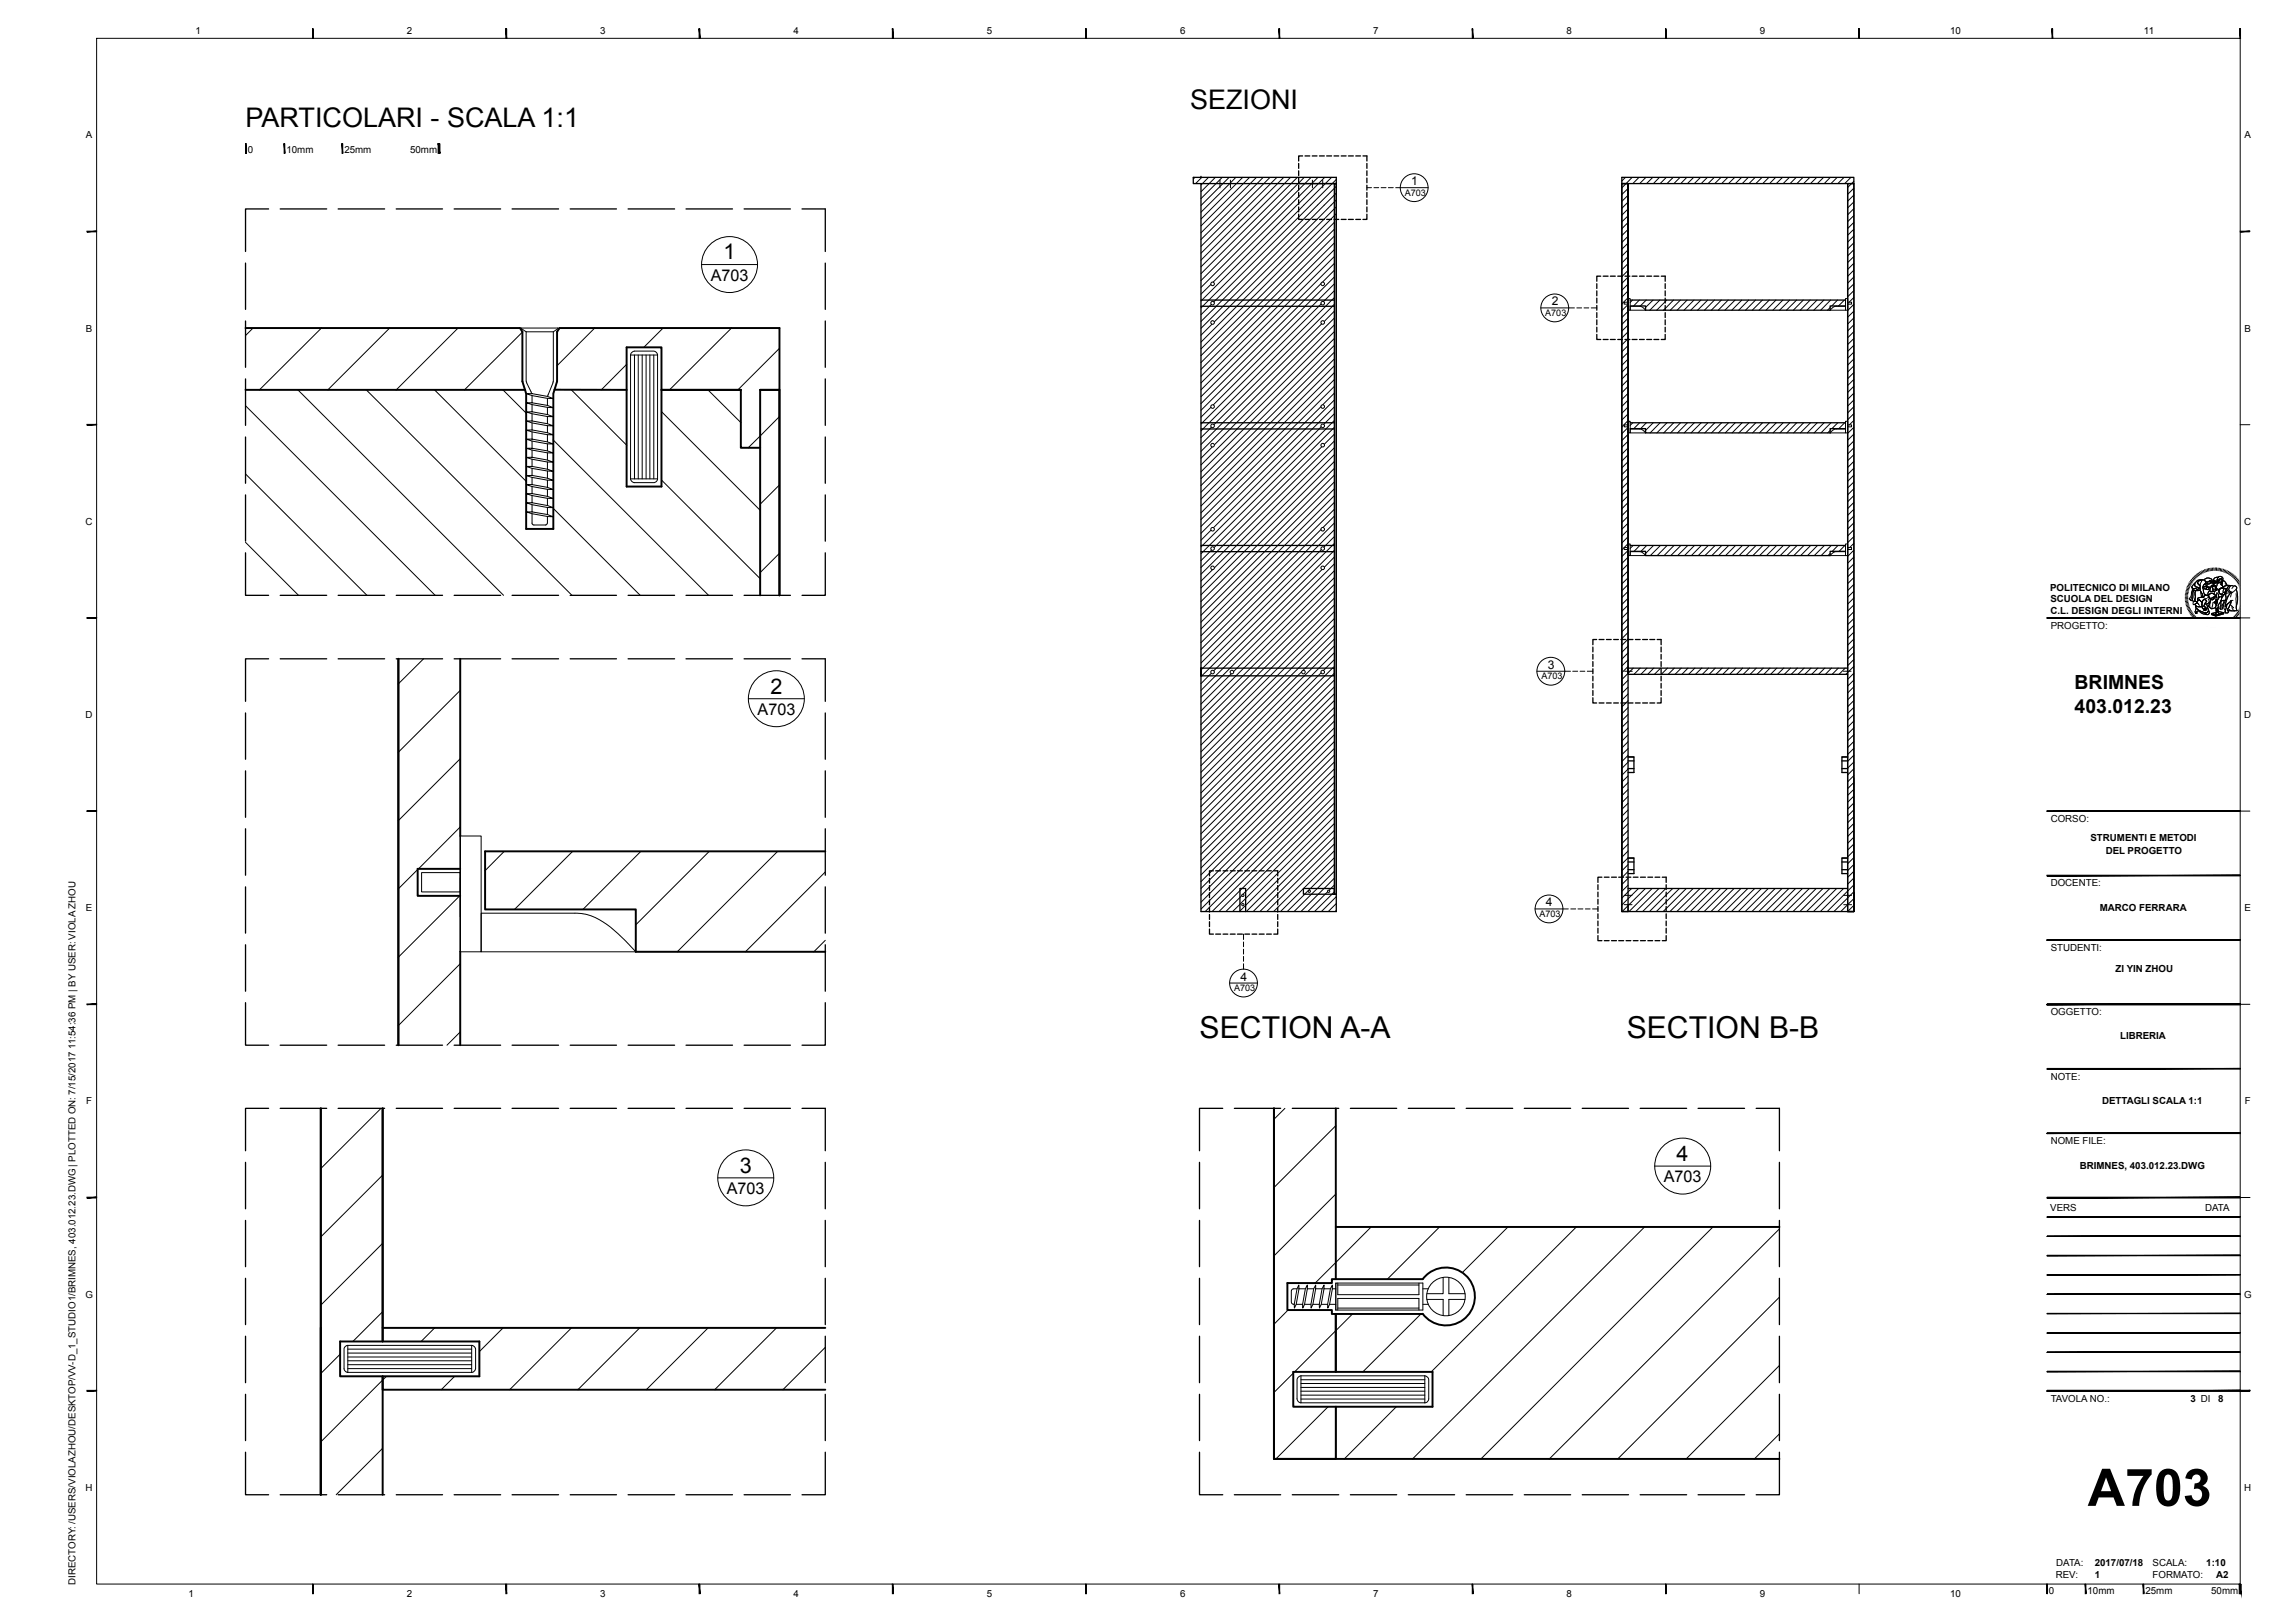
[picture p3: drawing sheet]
<svg xmlns="http://www.w3.org/2000/svg" width="594mm" height="420mm" viewBox="0 0 594 420" stroke-linecap="round" stroke-linejoin="round" font-family="sans-serif">
<defs><g id="words">
<text font-size="13.4" x="540.1" y="389.7">A703</text>
<g font-size="7.8">
<text x="310.4" y="268.5">SECTION A-A</text>
<text x="420.9" y="268.5">SECTION B-B</text>
</g>
<g font-size="7">
<text x="307.9" y="28.3">SEZIONI</text>
<text x="63.5" y="32.8">PARTICOLARI - SCALA 1:1</text>
</g>
<g font-size="5.6">
<text x="187.2" y="67.2">1</text>
<text x="199.3" y="179.5">2</text>
<text x="191.4" y="303.5">3</text>
<text x="433.8" y="300.5">4</text>
</g>
<g font-size="5">
<text x="536.7" y="178.3">BRIMNES</text>
<text x="536.7" y="184.5">403.012.23</text>
</g>
<g font-size="4.2">
<text x="183.9" y="72.7">A703</text>
<text x="196" y="185">A703</text>
<text x="430.4" y="306">A703</text>
<text x="188" y="309">A703</text>
</g>
<g font-size="3.1">
<text x="365.1" y="47.9">1</text>
<text x="401.5" y="79">2</text>
<text x="400.5" y="173.1">3</text>
<text x="399.9" y="234.6">4</text>
<text x="320.9" y="253.8">4</text>
</g>
<g font-size="2.5">
<text x="50.6" y="8.7">1</text>
<text x="105.3" y="8.7">2</text>
<text x="155.3" y="8.7">3</text>
<text x="205.3" y="8.7">4</text>
<text x="255.3" y="8.7">5</text>
<text x="305.3" y="8.7">6</text>
<text x="355.3" y="8.7">7</text>
<text x="405.3" y="8.7">8</text>
<text x="455.3" y="8.7">9</text>
<text x="504.5" y="8.7">10</text>
<text x="554.7" y="8.7">11</text>
<text x="22.2" y="35.8">A</text>
<text x="580.7" y="35.8">A</text>
<text x="64.1" y="39.7">0</text>
<text x="74.1" y="39.7">10mm</text>
<text x="89.1" y="39.7">25mm</text>
<text x="106.1" y="39.7">50mm</text>
<text x="22.2" y="85.8">B</text>
<text x="580.7" y="85.8">B</text>
<text x="22.2" y="135.8">C</text>
<text x="580.6" y="135.8">C</text>
<text x="530.4" y="152.9">POLITECNICO DI MILANO</text>
<text x="530.5" y="155.9">SCUOLA DEL DESIGN</text>
<text x="530.5" y="158.9">C.L. DESIGN DEGLI INTERNI</text>
<text x="530.5" y="162.7">PROGETTO:</text>
<text x="22.2" y="185.8">D</text>
<text x="580.6" y="185.8">D</text>
<text x="530.5" y="212.7">CORSO:</text>
<text x="540.8" y="217.6">STRUMENTI E METODI</text>
<text x="544.8" y="221.1">DEL PROGETTO</text>
<text x="530.5" y="229.4">DOCENTE:</text>
<text x="22.2" y="235.8">E</text>
<text x="543.2" y="235.8">MARCO FERRARA</text>
<text x="580.7" y="235.8">E</text>
<text x="530.5" y="246">STUDENTI:</text>
<text x="547.3" y="251.6">ZI YIN ZHOU</text>
<text x="530.5" y="262.7">OGGETTO:</text>
<text x="548.5" y="268.9">LIBRERIA</text>
<text x="530.5" y="279.4">NOTE:</text>
<text x="22.3" y="285.8">F</text>
<text x="543.8" y="285.8">DETTAGLI SCALA 1:1</text>
<text x="580.8" y="285.8">F</text>
<text x="530.5" y="296">NOME FILE:</text>
<text x="538" y="302.5">BRIMNES, 403.012.23.DWG</text>
<text x="530.4" y="313.3">VERS</text>
<text x="570.5" y="313.3">DATA</text>
<text x="22.1" y="335.8">G</text>
<text x="580.6" y="335.8">G</text>
<text x="530.5" y="362.8">TAVOLA NO.:</text>
<text x="566.7" y="362.8">3 DI</text>
<text x="573.9" y="362.8">8</text>
<text x="22.2" y="385.8">H</text>
<text x="580.6" y="385.8">H</text>
<text x="532" y="405.4">DATA:</text>
<text x="541.9" y="405.3">2017/07/18</text>
<text x="556.9" y="405.3">SCALA:</text>
<text x="570.8" y="405.3">1:10</text>
<text x="19.5" y="410.1" transform="rotate(-90 19.5 410.1)">DIRECTORY: /USERS/VIOLAZHOU/DESKTOP/VV-D_1_STUDIO1/BRIMNES, 403.012.23.DWG| PLOTTED ON: 7/15/2017 11:54:36 PM | BY USER: VIOLA ZHOU</text>
<text x="48.8" y="413.3">1</text>
<text x="105.3" y="413.3">2</text>
<text x="155.3" y="413.3">3</text>
<text x="205.3" y="413.3">4</text>
<text x="255.3" y="413.3">5</text>
<text x="305.3" y="413.3">6</text>
<text x="355.3" y="413.3">7</text>
<text x="405.3" y="413.3">8</text>
<text x="455.3" y="413.3">9</text>
<text x="504.5" y="413.3">10</text>
<text x="530.1" y="412.4">0</text>
<text x="531.9" y="408.3">REV:</text>
<text x="540.1" y="412.4">10mm</text>
<text x="541.9" y="408.3">1</text>
<text x="555.1" y="412.4">25mm</text>
<text x="556.9" y="408.3">FORMATO:</text>
<text x="572.1" y="412.4">50mm</text>
<text x="573.4" y="408.3">A2</text>
</g>
<g font-size="2.3">
<text x="363.5" y="50.6">A703</text>
<text x="399.8" y="81.8">A703</text>
<text x="398.8" y="175.8">A703</text>
<text x="398.3" y="237.3">A703</text>
<text x="319.3" y="256.5">A703</text>
</g>
</g></defs>
<g fill="none" stroke="#000" stroke-width=".51">
<path d="M63.5 84.9h71l.6 1v12.8l1 3.2v35h7.1v-35l.9-3.2v-12.8l.7-1h56.9v69.2v-53.2h-5M162.1 89.9h9v36h-9zM63.5 100.9h72.3M143.4 100.8l18.7 .1M171.1 100.9h20.6v15h5M196.7 100.9h5M196.7 100.9v53.2M103.1 170.5v100M119.1 170.5v45.8M119.1 224.8h-11v7h11M213.5 220.3h-88v15h39v11h49M119.1 246.3v24.2"/>
<path d="M83 286.8v100M99 286.8v60.3M345.6 286.8v44.2M345.6 317.5h114.8M333.1 332h11.5v-1h23.5a7.5 7.5 0 0 1 11-1 7.5 7.5 0 0 1 0 11.1 7.5 7.5 0 0 1-11-1.1h-23.5v-1h-11.5zM88 347.1h36v9.1h-36zM99 343.6h114.5M213.5 359.6h-114.5v-3.4v30.6M334.6 355h36v9h-36zM345.6 340v15M345.6 364v13.5h-16v-90.7v90.7h130.8"/>
</g>
<g fill="none" stroke="#000" stroke-width=".26">
<path d="M25 9.9h554.6v400h-554.6zM113.6 37.1v2.6M309.1 45.9l-.4 .4M310.9 45.9l-1.6 1.6M312.7 45.9l-2 1.9M314.4 45.9l-3.7 3.7M315.6 46.6v2M316.2 45.9l-5.5 5.5M318 45.9l-7.3 7.3M318.3 46.6v2M319.7 45.9l-9 9M321.5 45.9l-10.8 10.8"/>
<path d="M323.3 45.9l-12.6 12.6M325.1 45.9l-14.4 14.4M326.8 45.9l-16.1 16.1M328.6 45.9l-17.9 17.9M330.3 45.9l-19.6 19.6M332.1 45.9l-21.4 21.4M333.9 45.9l-23.2 23.2M335.6 45.9l-24.9 24.9M337.4 45.9l-26.7 26.7M339.2 45.9l-28.5 28.5M339.5 46.6v2M341 45.9l-27.1 27.1"/>
<path d="M342.2 46.6v2M342.7 45.9l-32 32M344.5 45.9l-33.8 33.8M345.2 57.5l-34.5 34.5M345.2 59.3l-34.5 34.5M345.7 46.5l-31.2 31.1M345.7 48.2l-35 35M345.7 50l-35 35M345.7 53.5l-35 35M345.7 55.3l-22.3 22.3M345.7 51.7l-31.5 31.6M353.6 48.6h1.2"/>
<path d="M355.5 48.6h1.2M357.3 48.6h1.3M359.2 48.6h1.2M361.1 48.6h8.4M420.5 45.9l-.9 .9M421.2 50.5l-1.6 1.6M421.2 52.3l-1.6 1.6M421.2 57.6l-1.6 1.6M421.2 59.4l-1.6 1.6M421.2 48.8l-1.6 1.5M421.2 54.1l-1.6 1.6M421.2 55.8l-1.6 1.6"/>
<path d="M422.3 45.9l-2.7 2.7M424 45.9l-1.6 1.6M425.8 45.9l-1.6 1.6M427.6 45.9l-1.6 1.6M429.3 45.9l-1.5 1.6M431.1 45.9l-1.6 1.6M432.9 45.9l-1.6 1.6M434.7 45.9l-1.7 1.6M436.4 45.9l-1.6 1.6M438.2 45.9l-1.6 1.6M439.9 45.9l-1.6 1.6M441.7 45.9l-1.6 1.6"/>
<path d="M443.5 45.9l-1.6 1.6M445.2 45.9l-1.6 1.6M447 45.9l-1.6 1.6M448.8 45.9l-1.6 1.6M450.6 45.9l-1.6 1.6M452.3 45.9l-1.6 1.6M454.1 45.9l-1.6 1.6M455.9 45.9l-1.6 1.6M457.6 45.9l-1.6 1.6M459.4 45.9l-1.6 1.6M461.2 45.9l-1.7 1.6M462.9 45.9l-1.6 1.6"/>
<path d="M464.7 45.9l-1.6 1.6M466.4 45.9l-1.5 1.6M468.2 45.9l-1.6 1.6M470 45.9l-1.6 1.6M471.8 45.9l-1.6 1.6M473.5 45.9l-1.5 1.6M475.3 45.9l-1.6 1.6M477.1 45.9l-1.6 1.6M478.9 45.9l-1.7 1.6M479.6 46.9l-1.6 1.6M479.6 48.7l-1.6 1.6M479.6 50.5l-1.6 1.6"/>
<path d="M479.6 52.2l-1.6 1.6M479.6 54l-1.6 1.6M479.6 55.8l-1.6 1.6M479.6 57.5l-1.6 1.7M479.6 59.3l-1.6 1.6M181.5 68.5h14.5M313.2 73.6l-2.5 2.5M313.4 78.8l-2.7 2.7M314.5 77.6l-.5 .5M321.8 79.3l-11.1 11M323.3 77.6l-1.6 1.7M330.4 77.6l-19.7 19.8"/>
<path d="M341.7 73.4l-31 31M341.8 78.7l-31.1 31M344.5 77.6l-31.7 31.8M345.2 61.1l-34.5 34.5M345.2 62.9l-14.8 14.7M345.2 64.6l-34.5 34.5M345.2 66.4l-34.5 34.5M345.2 68.2l-34.5 34.5M345.2 69.9l-3 3.1M345.2 71.7l-34.5 34.5M345.2 73.5l-31.3 31.2M345.2 75.2l-2.8 2.8"/>
<path d="M345.2 77l-.6 .6M345.2 78.8l-31.1 31.1M398.6 79.7h8.7M407.9 79.7h1.3M409.8 79.7h1.2M411.7 79.7h1.4M420.2 78.2h1v.5h-1zM421.2 70l-1.6 1.6M421.2 77.3v3v-3h.5v3h-.5M421.2 64.7l-1.6 1.6M421.2 68.2l-1.6 1.6M421.2 73.5l-1.6 1.6"/>
<path d="M421.2 78.8l-1.6 1.6M421.2 66.4l-1.6 1.6M421.2 71.7l-1.6 1.6M421.2 75.3l-1.6 1.6M421.2 61.1l-1.6 1.6M421.2 62.9l-1.6 1.6M421.2 77.1l-1.6 1.5M421.2 78.4v.9M421.7 79.3h2.8l1.2 1h-4zM422.3 77.6l-.6 .7M424.1 77.6l-1.5 1.6M425.9 77.6l-1.5 1.6"/>
<path d="M427.7 77.6l-2 2M429.4 77.6l-2.6 2.7M431.2 77.6l-2.6 2.7M433 77.6l-2.7 2.7M434.7 77.6l-2.6 2.7M436.5 77.6l-2.6 2.7M438.3 77.6l-2.6 2.7M440 77.6l-2.6 2.7M441.8 77.6l-2.6 2.7M443.5 77.6l-2.5 2.7M445.3 77.6l-2.6 2.7M447.1 77.6l-2.6 2.7"/>
<path d="M448.9 77.6l-2.6 2.7M450.6 77.6l-2.6 2.7M452.4 77.6l-2.6 2.7M454.2 77.6l-2.6 2.7M456 77.6l-2.7 2.7M457.7 77.6l-2.6 2.7M459.5 77.6l-2.6 2.7M461.2 77.6l-2.5 2.7M463 77.6l-2.6 2.7M464.8 77.6l-2.6 2.7M466.5 77.6l-2.5 2.7M468.3 77.6l-2.6 2.7"/>
<path d="M470.1 77.6l-2.6 2.7M471.9 77.6l-2.7 2.7M473.5 79.6l-.7 .7M473.6 77.6l-2.6 2.7M475.4 77.6l-1.5 1.6M477.2 77.6l-1.6 1.6M477.5 77.3h.5v3h-.5zM477.5 79.3h-2.8l-1.2 1h4M477.5 79.1l-.1 .1M478 78.2h1v.5h-1zM478 79.3v1M479.6 61.1l-1.6 1.6"/>
<path d="M479.6 62.8l-1.6 1.6M479.6 64.6l-1.6 1.6M479.6 66.4l-1.6 1.6M479.6 68.1l-1.6 1.6M479.6 69.9l-1.6 1.6M479.6 71.7l-1.6 1.6M479.6 73.5l-1.6 1.5M479.6 75.2l-1.6 1.6M479.6 77l-1.2 1.2M479.6 78.8l-1.6 1.6M65.5 84.9l-2 1.9M83.2 84.9l-16.1 16"/>
<path d="M100.8 84.9l-16 16M118.5 84.9l-16 16M135.1 85.9l-14.9 15M136.1 85.9l.1 12.9 1.4 3.1M136.1 85.9l-1.2-1h9.5l-1.2 1M136.1 85.9h7.1M143.2 85.9l-.1 12.8-1.4 3.9M153.9 84.9l-9.8 9.7M162.1 94.3l-6.5 6.6M163.1 91.9a1.2 1.2 0 0 1 1-1h5a1.1 1.1 0 0 1 1 1M163.1 91.9h7M163.1 91.9v32"/>
<path d="M164.1 91.9v32M165.1 91.9v32M166.1 91.9v32M167.2 91.9v32M168.1 91.9v32M169.1 91.9v32M170.1 91.9v32M171.6 84.9l-5 5M189.3 84.9l-16.1 16M201.7 90.1l-10.8 10.8M313.5 83.9l-2.8 2.9M341.9 83.8l-31.2 31.2"/>
<path d="M345.2 80.5l-2.6 2.7M345.2 82.3l-34.5 34.5M345.2 84.1l-25.3 25.3M345.2 85.8l-25.2 25.2M345.2 87.6l-34.5 34.5M345.2 89.4l-34.5 34.5M345.2 91.2l-34.5 34.5M345.2 92.9l-34.5 34.5M345.2 94.7l-34.5 34.5M345.2 96.4l-34.5 34.5M345.2 98.2l-34.5 34.5M421.2 80.6l-1.6 1.6"/>
<path d="M421.2 85.9l-1.6 1.6M421.2 94.7l-1.6 1.6M421.2 96.5l-1.6 1.6M421.2 82.3l-1.6 1.7M421.2 87.6l-1.6 1.6M421.2 89.4l-1.6 1.6M421.2 92.9l-1.6 1.6M421.2 84.1l-1.6 1.6M421.2 91.2l-1.6 1.6M421.2 98.3l-1.6 1.6M479.6 80.5l-1.6 1.6M479.6 82.3l-1.6 1.6"/>
<path d="M479.6 84l-1.6 1.7M479.6 85.8l-1.6 1.6M479.6 87.6l-1.6 1.6M479.6 89.3l-1.6 1.6M479.6 91.1l-1.6 1.6M479.6 92.9l-1.6 1.6M479.6 94.7l-1.6 1.6M479.6 96.4l-1.6 1.6M479.6 98.2l-1.6 1.6M479.6 100l-1.6 1.6M63.5 105l49.1 49.1M77.1 100.9l53.2 53.2"/>
<path d="M94.8 100.9l53.2 53.2M112.4 100.9l23.7 23.7M130.1 100.9l6 6M136.1 101.9h1.5l4 .7 1.6 .5h-1.6l-4-.7zM136.1 104.2h1.5l4 .7 1.6 .6-1.6-.1-4-.7zM136.1 106.6h1.5l4 .7 1.6 .5h-1.6l-4-.7zM136.1 108.9h1.5l4 .8 1.6 .5h-1.6l-4-.8zM136.1 111.3h1.5l4 .7 1.6 .5h-1.6l-4-.7zM136.1 113.6h1.5l4 .8 1.6 .5h-1.6l-4-.8zM136.1 116h1.5l4 .7 1.6 .5h-1.6l-4-.7zM136.1 118.4l1.5-.1 4 .8 1.6 .5h-1.6l-4-.8zM137.6 102.3v1.9"/>
<path d="M137.6 104.7v1.9M137.6 107.1v1.8M137.6 109.4v1.9M137.6 111.8v1.8M137.6 114.1v1.9M137.6 116.5v1.8M137.6 118.8v1.9M141.6 103.1v1.8M141.6 105.4v1.9M141.6 107.8v1.9M141.6 110.2v1.8M141.6 112.5v1.9"/>
<path d="M141.6 114.9v1.8M141.6 117.2v1.9M141.6 119.6v1.8M143.2 113.9l40.1 40.2M147.8 100.9l14.3 14.3M171.1 106.5l25.6 25.5M183.2 100.9l8.5 8.5M201.7 107.8l-8.1 8.1M312.8 109.4l-2.1 2.1M313.2 105.4l-2.5 2.6M313.4 110.6l-2.7 2.7M313.6 115.7l-2.9 2.9"/>
<path d="M319.8 109.4l-5.6 5.7M320.1 111l-9.4 9.3M335.8 109.4l-25.1 25.1M341.7 105.3l-31 30.9M341.8 110.5l-31.1 31M341.9 115.6l-31.2 31.3M345.2 100l-9.4 9.4M345.2 101.7l-3 3M345.2 103.5l-34.5 34.5M345.2 105.3l-31.2 31.2M345.2 107.1l-2.7 2.7M345.2 108.8l-34.5 34.5"/>
<path d="M345.2 110.6l-31.1 31.1M345.2 112.4l-2.6 2.5M345.2 114.1l-27 27M345.2 115.9l-31 31M345.2 117.7l-34.5 34.5M345.2 119.4l-34.5 34.5M420.2 110h1v.5h-1zM421.2 109h.5v3h-.5zM421.2 101.8l-1.6 1.6M421.2 112.4l-1.6 1.6M421.2 117.7l-1.6 1.6M421.2 100l-1.6 1.6"/>
<path d="M421.2 103.6l-1.6 1.6M421.2 105.3l-1.6 1.6M421.2 107.1l-1.6 1.6M421.2 108.8l-1.6 1.7M421.2 110.6l-1.6 1.6M421.2 114.2l-1.6 1.5M421.2 115.9l-1.6 1.6M421.2 119.5l-1.6 1.6M421.7 111l2.8 .1 1.2 .9h-4zM422.4 109.4l-.7 .7M424.2 109.4l-1.5 1.5M425.9 109.4l-1.4 1.5"/>
<path d="M427.7 109.4l-2 2M429.5 109.4l-2.6 2.6M431.3 109.4l-2.7 2.6M433 109.4l-2.6 2.6M434.8 109.4l-2.6 2.6M436.6 109.4l-2.6 2.6M438.3 109.4l-2.6 2.6M440.1 109.4l-2.6 2.6M441.9 109.4l-2.6 2.6M443.6 109.4l-2.6 2.6M445.4 109.4l-2.6 2.6M447.2 109.4l-2.6 2.6"/>
<path d="M448.9 109.4l-2.6 2.6M450.7 109.4l-2.6 2.6M452.5 109.4l-2.6 2.6M454.3 109.4l-2.7 2.6M456 109.4l-2.6 2.6M457.8 109.4l-2.6 2.6M459.5 109.4l-2.6 2.6M461.3 109.4l-2.6 2.6M463.1 109.4l-2.6 2.6M464.8 109.4l-2.5 2.6M466.6 109.4l-2.6 2.6M468.4 109.4l-2.6 2.6"/>
<path d="M470.1 109.4l-2.5 2.6M471.9 109.4l-2.6 2.6M473.5 111.4l-.7 .6M473.7 109.4l-2.6 2.6M475.5 109.4l-1.6 1.5M477.2 109.4l-1.5 1.5M477.5 109h.5v3h-.5zM477.5 111l-2.8 .1-1.2 .9h4M478 110h1v.5h-1zM479.6 107l-1.6 1.6M479.6 112.3l-1.6 1.6M479.6 101.7l-1.6 1.6"/>
<path d="M479.6 103.5l-1.6 1.6M479.6 105.3l-1.6 1.6M479.6 108.8l-1.2 1.2M479.6 110.6l-1.6 1.6M479.6 114.1l-1.6 1.6M479.6 115.9l-1.6 1.6M479.6 117.7l-1.6 1.5M479.6 119.4l-1.6 1.6M579.6 109.9h2.5M63.5 122.7l31.4 31.4M136.1 120.7h1.5l4 .7 1.6 .6-5.6-.8zM136.1 123.1l1.5-.1 4 .8 1.6 .5h-1.6l-4-.8z"/>
<path d="M136.1 125.4h1.5l4 .7 1.6 .6-1.6-.1-4-.7zM136.1 127.8l1.5-.1 4 .7 1.6 .6h-1.6l-4-.8zM136.1 130.1h1.5l4 .7 1.6 .6-1.6-.1-4-.7zM136.1 132.5h1.5l4 .6 1.6 .6h-1.6l-4-.8zM137.6 132.9v2.5l.3 .4 3.2 .1 .5-.5M137.6 121.2v1.8M137.6 123.5v1.9M137.6 125.9v1.8M137.6 128.2v1.9M137.6 130.6v1.9M141.6 121.9v1.9M141.6 124.3v1.8"/>
<path d="M141.6 126.6v1.8M141.6 129v1.8M141.6 131.3v1.8M141.6 133.7v1.7M143.2 131.6l22.4 22.5M163.1 123.9a1.1 1.1 0 0 0 1 1h5a1.01 1.01 0 0 0 1-1M163.1 123.9h7M171.1 124.2l25.6 25.5M201.7 125.5l-5 5M313.3 137.2l-2.6 2.6M341.7 137l-31 31.1M345.2 121.2l-19.9 19.9"/>
<path d="M345.2 122.9l-34.5 34.5M345.2 124.7l-34.5 34.5M345.2 126.5l-34.5 34.5M345.2 128.3l-34.5 34.5M345.2 130l-34.5 34.5M345.2 131.8l-34.5 34.5M345.2 133.6l-2.9 2.9M345.2 135.4l-5.8 5.7M345.2 137.1l-34.5 34.5M345.2 138.9l-2.7 2.7M421.2 123l-1.6 1.6M421.2 130.1l-1.6 1.6"/>
<path d="M421.2 138.9l-1.6 1.6M421.2 121.3l-1.6 1.5M421.2 124.8l-1.6 1.6M421.2 126.5l-1.6 1.7M421.2 128.3l-1.6 1.6M421.2 131.8l-1.6 1.6M421.2 133.6l-1.6 1.6M421.2 135.4l-1.6 1.6M421.2 137.1l-1.6 1.6M479.6 122.9l-1.6 1.7M479.6 121.2l-1.6 1.6M479.6 124.7l-1.6 1.6"/>
<path d="M479.6 126.5l-1.6 1.6M479.6 128.2l-1.6 1.6M479.6 130l-1.6 1.6M479.6 131.8l-1.6 1.6M479.6 133.5l-1.6 1.6M479.6 135.3l-1.6 1.6M479.6 137.1l-1.6 1.6M479.6 138.9l-1.6 1.5M63.5 140.3l13.7 13.8M201.7 143.2l-5 5M313.4 142.4l-2.7 2.7M313.7 147.5l-3 2.9"/>
<path d="M318.2 141.1l-7.5 7.5M325.2 141.1l-14.5 14.6M339.4 141.1l-28.7 28.8M341.8 142.3l-31.1 31.1M342 147.4l-31.3 31.3M345.2 140.6l-34.3 34.3M345.2 142.4l-31.2 31.1M345.2 144.2l-2.5 2.5M345.2 145.9l-34.5 34.5M345.2 147.7l-26 26M345.2 149.5l-34.5 34.5M345.2 151.2l-34.5 34.5"/>
<path d="M345.2 153l-34.5 34.5M345.2 154.8l-34.5 34.5M345.2 156.6l-18.4 18.3M345.2 158.3l-34.5 34.5M420.2 141.7h1v.5h-1zM421.2 140.8h.5v3h-.5zM421.2 140.7l-1.6 1.6M421.2 144.2l-1.6 1.6M421.2 146l-1.6 1.6M421.2 151.3l-1.6 1.6M421.2 158.3l-1.6 1.6M421.2 142.5l-1.6 1.5"/>
<path d="M421.2 147.8l-1.6 1.6M421.2 149.5l-1.6 1.6M421.2 153l-1.6 1.7M421.2 154.8l-1.6 1.6M421.2 156.6l-1.6 1.6M421.7 142.8h2.8l1.2 1h-4zM422.5 141.1l-.8 .8M424.2 141.1l-1.4 1.6M426 141.1l-1.5 1.6M427.8 141.1l-2.1 2.1M429.6 141.1l-2.6 2.7M431.3 141.1l-2.6 2.7"/>
<path d="M433.1 141.1l-2.6 2.7M434.9 141.1l-2.7 2.7M436.6 141.1l-2.6 2.7M438.4 141.1l-2.6 2.7M440.2 141.1l-2.6 2.7M441.9 141.1l-2.5 2.7M443.7 141.1l-2.6 2.7M445.5 141.1l-2.6 2.7M447.2 141.1l-2.6 2.7M449 141.1l-2.6 2.7M450.8 141.1l-2.6 2.7M452.6 141.1l-2.7 2.7"/>
<path d="M454.3 141.1l-2.6 2.7M456.1 141.1l-2.6 2.7M457.9 141.1l-2.7 2.7M459.6 141.1l-2.6 2.7M461.4 141.1l-2.6 2.7M463.1 141.1l-2.5 2.7M464.9 141.1l-2.6 2.7M466.7 141.1l-2.6 2.7M468.4 141.1l-2.5 2.7M470.2 141.1l-2.6 2.7M472 141.1l-2.6 2.7M473.5 143.2l-.6 .6"/>
<path d="M473.8 141.1l-2.7 2.7M475.5 141.1l-1.5 1.6M477.3 141.1l-1.5 1.6M477.5 140.8h.5v3h-.5zM477.5 142.8h-2.8l-1.2 1h4M478 142.2h.1M478 141.7h1v.5h-1zM479.6 140.6l-1.1 1.1M479.6 142.4l-1.6 1.6M479.6 144.2l-1.6 1.6M479.6 145.9l-1.6 1.6M479.6 147.7l-1.6 1.6"/>
<path d="M479.6 149.4l-1.6 1.7M479.6 151.2l-1.6 1.6M479.6 153l-1.6 1.6M479.6 154.7l-1.6 1.6M479.6 156.5l-1.6 1.6M479.6 158.3l-1.6 1.6M565.3 153.9h.7M565.3 154.2l.7 .1M565.3 154.6h.7M565.4 153.5l.7 .1M565.5 153.2l.6 .1M565.6 152.8l.6 .2"/>
<path d="M565.6 152.5l.7 .2M565.7 152.1l.7 .3M565.8 151.8l.7 .2M566 151.5l.6 .2M566 154.9l-.7 .1M566 155.2l-.7 .1M566.1 155.5l-.7 .2M566.1 155.9l-.6 .1M566.1 151.1l.6 .3M566.2 156.2l-.7 .1M566.3 156.5l-.7 .2M566.3 150.8l.6 .4"/>
<path d="M566.4 156.8l-.7 .2M566.5 157.2l-.7 .2M566.5 150.5l.6 .4M566.6 157.4l-.6 .3M566.7 150.2l.5 .4M566.7 157.7l-.6 .3M566.9 158l-.6 .3M566.9 150l.6 .3M567.1 158.3l-.6 .3M567.2 149.7l.5 .4M567.2 152.2l.7 .1a.88 .88 0 0 0 1.3-.1v.4a.62 .62 0 0 1-.9 .2 .84 .84 0 0 1-1.1-.5zM567.2 152.2l.1 .5"/>
<path d="M567.2 158.6l-.5 .4M567.4 149.4l.5 .5M567.4 152.7l-.3 .6-.1 1.3-.3 .7 .3 .1M567.4 158.8l-.5 .4M567.6 151.1l.2-.1v.3a.74 .74 0 0 0 .9 .7l.4 .2-.6 .3-.4-.2-.6 .1a.45 .45 0 0 1-.4-.4 .45 .45 0 0 1 .2-.5zM567.6 152.8h.5l-.2 .5-.1 2.3-.8-.2zM567.6 152.8l-.3 .6v1.2l-.3 .8 .8 .2M567.6 149.2l.5 .4M567.6 159.1l-.5 .4M567.8 151l-.5 .5a.45 .45 0 0 0-.2 .5 .45 .45 0 0 0 .4 .4l.4-.1a.88 .88 0 0 0 1.3-.1M567.8 159.3l-.5 .5M567.9 150.8l.7-.6 1.3-.2a.99 .99 0 0 0-1.3 1.1l.6 .3v.8l-.5-.1a.91 .91 0 0 1-.9-.7z"/>
<path d="M567.9 148.9l.4 .5M567.9 156.3l.1 .4 .5 .3 1.2-.1M568 152.9l.5-.1a.63 .63 0 0 1 1 .5 .83 .83 0 0 1 .2 1.1l-.4 .2a.48 .48 0 0 0-.6 .1 .48 .48 0 0 0 0 .7l-.3 .4a.56 .56 0 0 1-.5-.8zM568 156.7l.1 .6 .8 .6 1.9 .9M568 156.7l.7 .3 1-.1v.4l.4 .3-.1 .3 .3-.2 .2 .3-.1-.5 .3 .4-.2-.5 .5 .2-.8-.7 .2-.7a.65 .65 0 0 1 .7 .8l.1 .3a.83 .83 0 0 1-.1 1.1 .83 .83 0 0 1-1.1 0l-.9-.3-.9-.7zM568 159.6l-.4 .4M568.1 152.8l-.2 .5v2.3M568.2 157.4l.9 .7 .7 .2a1.01 1.01 0 0 0 1.6-.3 .66 .66 0 0 1 0 .9 .66 .66 0 0 1-.9 0l-1-.3a.84 .84 0 0 0-1.2-.3l-.1 .1a.2 .2 0 0 1 .2 .3 .2 .2 0 0 1-.4 0l-.1-.4zM568.2 157.4l-.1 .2a.88 .88 0 0 0-.1 1.1l.1 .1a.21 .21 0 0 0 .3-.1 .21 .21 0 0 0-.2-.3 .69 .69 0 0 1 .7-.3 .69 .69 0 0 1 .5 .5l.7 .3a.99 .99 0 0 0 1.5-.2l-.2-.7M568.2 148.7l.4 .5M568.3 159.8l-.5 .5M568.4 155.8a.52 .52 0 0 0-.8-.1 .52 .52 0 0 0 0 .8h.1a.69 .69 0 0 1 .6-.4 .69 .69 0 0 1 .6 .5h.2"/>
<path d="M568.4 148.4l.5 .6M568.6 154.9l1.2-.5 .1 .2 .3-.1a.4 .4 0 0 1 .6-.4l.6 .1 .2 .4a.97 .97 0 0 1 .1 1.3 .97 .97 0 0 1-1.2 .3l.1-.3a.45 .45 0 0 0 0-.7 .45 .45 0 0 0-.7 .2l-.2 .5-.7-.7-.4 .1zM568.6 160l-.5 .5M568.6 155.4l.4-.2 .4 .5a.42 .42 0 0 1 .4 .3 .42 .42 0 0 1-.1 .4v.5l-1 .1a.87 .87 0 0 1-.8-.7l.6-.2-.1-.3zM568.7 150.5a1.02 1.02 0 0 1 1.1-.5 1.02 1.02 0 0 1 .8 .9l-.3 .4a.99 .99 0 0 0-.3 1.4v.3a.86 .86 0 0 0 .7 1l.1 .1a.4 .4 0 0 0-.6 .4l-.3 .1-.2-.3a.86 .86 0 0 0-.2-1l-.3-.9v-1l-.6-.4zM568.7 148.3l.4 .5M568.9 155.1l.8 .8M569 155.2l-.5 .4v.5M569 148.1l.4 .5M569.2 152.7l-1.3 .1a.7 .7 0 0 0-.8 .1 .7 .7 0 0 0-.2 .8l-.2 .8-.3 .4 .3 .3M569.4 153.1l.2 1.4M569.4 147.9l.3 .6"/>
<path d="M569.6 150.4l-.4 .7v1.3l.6 1.5-.1 .5 .2 .2 .3-.1a.4 .4 0 0 1 .6-.4l-.1-.1a1.02 1.02 0 0 1-.7-1.4 1.2 1.2 0 0 1 .5-1.6 .92 .92 0 0 0-.4-.9 .92 .92 0 0 0-.9-.1l-.7 .2-.6 .6-.1 .5a.82 .82 0 0 0 1 .8l.3 .1M569.7 147.7l.3 .6M569.8 154.4l-.5 .2a.48 .48 0 0 0-.6 .1 .48 .48 0 0 0 0 .7M569.9 150a.95 .95 0 0 0-1.3 1.1l.6 .3M570 155.3a.45 .45 0 0 1 .6-.1 .45 .45 0 0 1 .1 .6l-.5 1.1 .8 .7-.5-.2 .2 .5-.3-.4 .1 .5-.2-.3-.3 .2 .1-.3-.4-.5v-1.1zM570 155.3a.46 .46 0 0 1 .7 0 .46 .46 0 0 1-.2 .7l-.3 .9 .8 .7-.5-.2 .2 .5-.3-.4 .1 .5-.2-.3-.3 .2 .1-.3-.4-.5v-1.1zM570 147.6l.3 .6M570.1 151.4l.4-.3 .6-.1-.1 .6-1.2 .5zM570.1 151.9l.4-.1a.37 .37 0 0 1 .3-.2 .37 .37 0 0 1 .3 .3l-.3 .1 .1 .5a.55 .55 0 0 1-.8-.6zM570.1 151.9a.58 .58 0 0 0 .8 .6M570.3 150.1l.6-.5 1.1 .1a.33 .33 0 0 1 .3 .3 .33 .33 0 0 1-.2 .4l-.4-.2-.5 .4h-.5l-.2-.1M570.3 147.4l.2 .7"/>
<path d="M570.4 149.8l.5-.2h.6l.6 .2 .2 .5-.2 .1-.4-.2-.5 .4h-.3l-.6-.5zM570.5 150.4l.7 .2 .5-.4 .4 .2-.2 .6-.4 .2-.5-.2-.5 .1zM570.7 147.3l.1 .7M570.8 154a1.18 1.18 0 0 1 .7 2h-.1M570.8 151.9h.9l-.2 .2-.1 .4a.4 .4 0 0 1-.5-.1 .4 .4 0 0 1-.1-.5zM570.8 156.3l.4 1a.8 .8 0 0 1 0 1 .8 .8 0 0 1-.9 .3M570.9 151.6l.2 .3M571 151.4v.2l-1.2 .5M571 154.9l-.8 .2M571 147.2l.2 .7M571.1 151l-.4 .5M571.1 154.6l.8 .4"/>
<path d="M571.3 151.9h.4l-.2 .2-.1 .3a.36 .36 0 0 1-.5 0 .36 .36 0 0 1 .1-.5l.3 .1h-.2M571.3 155a.7 .7 0 0 1 .1 1 .7 .7 0 0 1-.9 .2M571.4 154l.5-.5 1.1 .3a.32 .32 0 0 1 .2 .4 .32 .32 0 0 1-.3 .3l-.4 .2a.53 .53 0 0 1-.6 .3 .53 .53 0 0 1-.5-.5zM571.4 156.9l.8 .6M571.4 154.2l.2-.5a.86 .86 0 0 1 1.1 0l.3 .3a.27 .27 0 0 1 .2 .4 .27 .27 0 0 1-.4 0l-1 .5M571.4 147.1l.1 .7M571.5 150.9l.1 .1M571.6 152.8l-.3 .5-.1 .8M571.6 150.5l.2 .2M571.7 156.2v1M571.7 147.1l.1 .6M571.7 150.6h.1"/>
<path d="M571.8 154.9l1.2-.4-.2 .5-.5 .2zM571.8 154.9l.6 .3 .4-.2 .1-.4a.45 .45 0 0 0 .3-.5 .45 .45 0 0 0-.4-.3l-.9-.2-.5 .6-.2-.1v-.4l.4-.9 .3 .2h1.1l.2-.3h.3v-.4l.6 .2-.1 .5a.67 .67 0 0 1-.1 1l.2 .7-.3 .5-.5 .1-.2 .6h-.3l.3 .2h.2v.3l.2-.2-.1 .4a.93 .93 0 0 1-1.2 .9l-.9-.7 .4-.5 .2-1.1M571.8 155.7l-.3 .9-.4 .5M572 150.8l.8-.2a.22 .22 0 0 1 .3 .3 .22 .22 0 0 1-.4 .2zM572 147l.1 .7M572.1 151.6l.7-.2 .7 .8a.29 .29 0 0 1 0 .5 .29 .29 0 0 1-.4 0l.2-.4-.2-.6a.44 .44 0 0 0-.7-.2 .44 .44 0 0 0 .1 .7v.1a.49 .49 0 0 1-.3 .8v-.1a.39 .39 0 0 1-.6-.2 .39 .39 0 0 1 .3-.5zM572.1 150.4l-.2 .6-.4 .2-.5-.2-.5 .1M572.2 158.8l1.9-.5 1.2 .2-2 .6zM572.2 158.8l1.1 .3v.3l-1.1-.3zM572.4 147l.1 .7M572.5 151.5l.5 .1 .2 .6a.65 .65 0 0 1-.7 .8v-.5l-.2-.6zM572.5 150.6v-.3l.4-.1 .4 .4-.2 .3"/>
<path d="M572.5 150.3h.6l.2 .5-.2 .1-.2-.4-.1 .2-.3-.1zM572.5 155.9l-.3 1.6 1-.2M572.5 155v.1M572.6 154.8h.1M572.6 155h.1M572.7 151.8h.1M572.7 151.7l-.2 .2M572.7 146.9l.1 .7M572.8 150.7h-.8l.2 .1a.41 .41 0 0 0 .5 .3 .41 .41 0 0 0 .3-.3l-.2-.3 .1 .3M572.9 153.1v.7M573 154.5l-.2 .5-.3 .2-.6-.2M573 151.6l.2 .3-.1 .1"/>
<path d="M573.1 151.7a.44 .44 0 0 0-.7-.2 .44 .44 0 0 0 .1 .7 .48 .48 0 0 1 0 .8 .48 .48 0 0 1-.7 0l-.2-.3 .7-1.3h.6l.6 .9a.25 .25 0 0 1-.1 .5 .25 .25 0 0 1-.3-.3M573.1 146.9v.7M573.2 152.1l-.2 .1M573.2 151.9l.1 .3a.48 .48 0 0 1-.8 .2M573.2 152.7l-.3 .3h-.4M573.3 159.1l2-.6v.3l-2 .6zM573.3 159.1v.3M573.3 150.8l.1-.1a1.03 1.03 0 0 1-.1 1.2M573.3 155.3h.1M573.3 155.3l.5-.2-.4 1.3-.1-.3h-.2l-.3-.2 .4-.1zM573.3 155.9v.5l.2-.2M573.4 150.3l.1 .5"/>
<path d="M573.5 152.3a.49 .49 0 0 1 .1-.8l-.1-.8-.2 .1-.1-.4-.3-.1a.46 .46 0 0 1-.1-.6 .46 .46 0 0 1 .5-.3h.5l-.2 .7 .1 .9 .2-.1v-.5l.3 .4 .5-.2-.1 .7 .2-.2 .1 .4a.28 .28 0 0 1 .2 .2 .28 .28 0 0 1-.2 .3l-.8 .5M573.5 146.9l-.1 .7M573.5 155.7v.2l-.2-.2M573.5 153.3l-.1 1.4M573.5 152.6l.5 .2M573.6 157.4l.2-.1 .1 1.1-.3-.6-.3 .7zM573.7 154.5l-.4 .3v.5M573.8 155.2l-.5 .3a.24 .24 0 0 1-.1 .3 .24 .24 0 0 1-.3 0l.1 .3h.3M573.8 153.4l-.4 .9M573.8 149.4a.78 .78 0 0 1 1.1 0 .78 .78 0 0 1 .1 1l-.1 .7-.3 .3 .1-.8 .2-.4a.32 .32 0 0 0-.1-.4 .32 .32 0 0 0-.4 .1h-.3l-.2 1-.2 .1-.1-.9zM573.8 149.4a.77 .77 0 0 1 1.1-.1 .77 .77 0 0 1 .1 1.1l-.1 .7-.3 .3 .1-.8 .2-.4a.35 .35 0 0 0-.1-.4 .35 .35 0 0 0-.5 0l-.3 .3-.1 .8-.2 .1-.1-1zM573.8 149.4h-.3a.79 .79 0 0 0-.8 .8"/>
<path d="M573.8 147v.7M573.9 150.4l.3 .4 .5-.2M574.1 152.5l.2-.1a1.51 1.51 0 0 1 1.8 .2v.4a1.47 1.47 0 0 1-1.4 1l-.6-.7zM574.1 154.5l.9-.1-.7 1.6a1.5 1.5 0 0 0-.5 1.4h-.2l-.3 .6-.1-1zM574.1 150.2h.2M574.1 154.5l-.9 2.7 .1 .8 .5-.7 .2 1.4-.4-.9-.3 1.1 .1-.9M574.1 149.9h.3a.33 .33 0 0 1 .4-.1 .33 .33 0 0 1 .1 .4l-.2 .4a.46 .46 0 0 1-.7-.1 .46 .46 0 0 1 .1-.6zM574.2 150.6l.1 .1M574.2 153.5l-.3 .5 .2 .5 1-.2 .4-.5M574.2 147l-.1 .7M574.2 150.2v.1M574.3 150.5h.1"/>
<path d="M574.5 147.1l-.1 .7M574.6 150.3l.2 .1M574.6 155.5l.6-.1a1.41 1.41 0 0 1-.3 1.4l-.1 .3a.31 .31 0 0 1 .2 .4 .31 .31 0 0 1-.5 .1 .31 .31 0 0 1-.1-.4zM574.6 150.4h.1M574.8 151.1l.4 .7M574.9 147.2l-.2 .6M574.9 153.6v.1M574.9 152l1.1-.5h.8l-.7 1zM575 154.4l-.7 1.6a1.5 1.5 0 0 0-.5 1.4M575 150.2l.6 .3 .7 1-.6 .1a.52 .52 0 0 1-.6 .1 .52 .52 0 0 1-.3-.6zM575 153.6h-.3M575.1 150.2l.5 .3 .4 .7"/>
<path d="M575.1 153.9h-.1M575.2 147.3l-.2 .6M575.3 158.5v.3l-2 .6-1.1-.3v-.3M575.4 155.4l-.5 1.3 .1 .6a.31 .31 0 0 1-.4 .3 .31 .31 0 0 1-.2-.4l.2-1.7M575.5 153.6l.4-.1-.1 .8a.71 .71 0 0 1 .1 .9 .71 .71 0 0 1-.9 .2l-.4 .1 .3-1.1zM575.6 147.4l-.3 .7M575.6 153.3l-.1 .3M575.6 152.3h.4l.1 .4M575.7 151.1l.5 .4M575.8 155.3l-1.2 .2M575.8 156.7l-.1 .2 .3 .2M575.9 147.5l-.3 .7"/>
<path d="M575.9 153.5v1.5l-.3 .7a1.89 1.89 0 0 0 0 2.2l.1 .1M576.1 156.5l1.1-1-.4 1.3a1.5 1.5 0 0 0-.3 1.7h-.1a.43 .43 0 0 1-.5 .1 .43 .43 0 0 1-.2-.5zM576.1 152.5a1.07 1.07 0 0 1 1.7-.8 .56 .56 0 0 1 .8 .1 .56 .56 0 0 1-.2 .8l-.4 .3a1.09 1.09 0 0 1-1.9-.2M576.1 152.7l-.3 .6a.79 .79 0 0 1-1.1 .6l-.1-.2a.79 .79 0 0 1-.5-.8 .79 .79 0 0 1 .6-.7h.1a.33 .33 0 0 1 .4 .1 .33 .33 0 0 1 0 .4v.3a.24 .24 0 0 0 .1 .3 .24 .24 0 0 0 .3-.2l.2-.4a.75 .75 0 0 0-1.1-.6l-.6 .4v.5M576.2 154.2v.6M576.2 147.7l-.3 .6M576.6 147.8l-.4 .6M576.6 153.4l-.9 .1M576.7 157.7l.5 .3M576.9 151.5a2.59 2.59 0 0 0-1.9 .5l-.1 .1M576.9 148l-.4 .6M576.9 151.7l.3-.2 .5 .2a.57 .57 0 0 1 .7 .1 .57 .57 0 0 1 .1 .7l.3 1.3 .1 1.7a3.1 3.1 0 0 0-.2 2.4l-1.6 .1a.49 .49 0 0 1-.8-.1 .49 .49 0 0 1 .3-.7l.5-1.1 .1-.6-1.5 1.4a6.6 6.6 0 0 1 1.5-3.5l.3-.1a.88 .88 0 0 1-.8-.6 .88 .88 0 0 1 .2-1z"/>
<path d="M577 156.4l.9 .9M577.1 153.4a7 7 0 0 0-1.4 3.5l1.5-1.4 .5-.1M577.1 151.6a.91 .91 0 0 0-.5 1 .91 .91 0 0 0 .9 .7M577.2 148.2l-.4 .6M577.2 155.5l-.4 1.3a1.5 1.5 0 0 0-.3 1.7h-.1a.43 .43 0 0 1-.5 .1 .43 .43 0 0 1-.2-.5l.4-1.6M577.3 153.4l-.2 1.1M577.4 156.9a1.09 1.09 0 0 0 .7 1.2M577.4 148.4l-.3 .5M577.5 159.9l.5 .5M577.7 152l-.3 .3M577.7 148.6l-.4 .6M577.8 159.7l.5 .5"/>
<path d="M578 148.9l-.4 .5M578 159.5l.5 .4M578.2 159.2l.5 .4M578.3 149.1l-.5 .5M578.4 159l.6 .4M578.5 153.6v3.3M578.5 152.5l.1 .1a10.3 10.3 0 0 1-.1 4.8l.2 .6h-2.3M578.5 149.3l-.5 .5M578.6 158.7l.6 .4M578.8 149.6l-.5 .4M578.8 158.5l.6 .3M579 149.9l-.5 .4"/>
<path d="M579 158.2l.6 .3M579.1 157.9l.6 .3M579.2 150.2l-.5 .3M579.3 157.6l.6 .3M579.4 150.5l-.6 .3M579.4 157.3l.7 .3M579.6 157l.6 .2M579.6 159.9h2.5M579.6 150.8l-.6 .3M579.6 156.7l.7 .2M579.7 156.4l.7 .2M579.8 151.1l-.6 .3"/>
<path d="M579.8 156.1l.7 .1M579.9 155.8h.6M579.9 155.4l.7 .1M579.9 154.8l.7 .1M579.9 151.4l-.6 .3M579.9 155.1h.7M580.1 151.7l-.7 .3M580.2 152.1l-.6 .2M580.3 152.4l-.7 .2M580.4 152.7l-.7 .2M580.5 153.1l-.7 .1M580.5 153.4l-.6 .2"/>
<path d="M580.6 153.8h-.7M580.6 154.5h-.7M580.6 154.1l-.7 .1M109.6 170.5l-6.5 6.5M119.1 178.7l-16 16M311 174.9l-.3 .2M313.4 174.3l-2.7 2.6M318 174.9l-7.3 7.3M318.5 174.4l-.5 .5M326.9 174.9l-16.2 16.2M336.7 173.9l-26 26M341 174.9l-30.3 30.3"/>
<path d="M341.8 174.1l-.8 .8M345.2 160.1l-34.5 34.5M345.2 161.9l-34.5 34.5M345.2 163.6l-34.5 34.5M345.2 165.4l-8 8M345.2 167.1l-34.5 34.5M345.2 168.9l-34.5 34.5M345.2 170.7l-2.7 2.8M345.2 172.5l-34.5 34.4M345.2 174.2l-34.5 34.5M345.2 176l-34.5 34.5M345.2 177.8l-34.5 34.5"/>
<path d="M345.2 179.5l-34.5 34.5M397.6 173.7h8.7M406.9 173.7h1.3M408.8 173.7h1.2M410.7 173.7h1.4M420.3 173.7h2M421.2 160.1l-1.6 1.6M421.2 165.4l-1.6 1.6M421.2 167.2l-1.6 1.6M421.2 169l-1.6 1.6M421.2 170.7l-1.6 1.6M421.2 172.5l-1.6 1.6"/>
<path d="M421.2 176l-1.6 1.6M421.2 177.8l-1.6 1.6M421.2 179.6l-1.6 1.6M421.2 161.9l-1.6 1.6M421.2 163.7l-1.6 1.6M422.6 172.9l-3 3M424.3 172.9l-1.6 1.6M426.1 172.9l-1.6 1.6M427.8 172.9l-1.5 1.6M429.6 172.9l-1.6 1.6M431.4 172.9l-1.6 1.6M433.2 172.9l-1.6 1.6"/>
<path d="M435 172.9l-1.7 1.6M436.7 172.9l-1.6 1.6M438.5 172.9l-1.6 1.6M440.2 172.9l-1.6 1.6M442 172.9l-1.6 1.6M443.8 172.9l-1.6 1.6M445.5 172.9l-1.6 1.6M447.3 172.9l-1.6 1.6M449.1 172.9l-1.6 1.6M450.8 172.9l-1.5 1.6M452.6 172.9l-1.6 1.6M454.4 172.9l-1.6 1.6"/>
<path d="M456.2 172.9l-1.6 1.6M457.9 172.9l-1.6 1.6M459.7 172.9l-1.6 1.6M461.5 172.9l-1.7 1.6M463.2 172.9l-1.6 1.6M465 172.9l-1.6 1.6M466.7 172.9l-1.6 1.6M468.5 172.9l-1.6 1.6M470.3 172.9l-1.6 1.6M472.1 172.9l-1.6 1.6M473.8 172.9l-1.6 1.6M475.6 172.9l-1.6 1.6"/>
<path d="M476.9 173.7h2M477.4 172.9l-1.6 1.6M479.6 172.4l-2.1 2.1M479.6 168.9l-1.6 1.6M479.6 177.7l-1.6 1.6M479.6 160.1l-1.6 1.5M479.6 161.8l-1.6 1.6M479.6 163.6l-1.6 1.6M479.6 165.4l-1.6 1.6M479.6 167.1l-1.6 1.7M479.6 170.7l-1.6 1.6M479.6 174.2l-1.6 1.6"/>
<path d="M479.6 176l-1.6 1.6M479.6 179.5l-1.6 1.6M568.8 160.2l-.4 .6M569.1 160.4l-.4 .6M569.4 160.6l-.4 .5M569.6 160.8l-.3 .5M569.9 160.9l-.3 .6M570.2 161l-.2 .6M570.5 161.1l-.2 .7M570.8 161.3l-.2 .6M571.1 161.3l-.2 .7M571.4 161.4l-.1 .7"/>
<path d="M571.8 161.5l-.2 .6M572.1 161.6l-.1 .6M572.4 161.6v.6M572.7 161.6v.7M573 161.6v.7M573.4 161.6v.7M573.7 161.6l.1 .6M574 161.5l.1 .7M574.4 161.5l.1 .6M574.7 161.4l.1 .7M575 161.3l.2 .6M575.3 161.2l.2 .7"/>
<path d="M575.6 161.1l.2 .6M575.9 161l.3 .6M576.2 160.8l.3 .6M576.5 160.7l.3 .6M576.8 160.5l.3 .5M577 160.3l.4 .6M577.3 160.1l.4 .6M119.1 196.4l-16 16M193.6 180.8h14.5M345.2 181.3l-34.5 34.5M345.2 183.1l-34.5 34.5M345.2 184.8l-34.5 34.5"/>
<path d="M345.2 186.6l-34.5 34.5M345.2 188.4l-34.5 34.5M345.2 190.1l-34.5 34.5M345.2 191.9l-34.5 34.5M345.2 193.7l-34.5 34.4M345.2 195.4l-34.5 34.5M345.2 197.2l-34.5 34.5M345.2 199l-34.5 34.5M421.2 181.3l-1.6 1.6M421.2 183.1l-1.6 1.6M421.2 184.9l-1.6 1.6M421.2 186.7l-1.6 1.5"/>
<path d="M421.2 188.4l-1.6 1.6M421.2 190.2l-1.6 1.6M421.2 191.9l-1.6 1.7M421.2 193.7l-1.6 1.6M421.2 195.5l-1.6 1.6M421.2 197.2l-1.6 1.7M421.2 199l-1.6 1.6M479.6 184.8l-1.6 1.6M479.6 181.3l-1.6 1.6M479.6 183.1l-1.6 1.5M479.6 186.6l-1.6 1.6M479.6 188.4l-1.6 1.6"/>
<path d="M479.6 190.1l-1.6 1.6M479.6 191.9l-1.6 1.6M479.6 193.6l-1.6 1.7M479.6 195.4l-1.6 1.6M479.6 197.2l-1.6 1.6M479.6 198.9l-1.6 1.6M119.1 216.3v30v-30h5.4v30h-5.4M119.1 214l-10.8 10.8M345.2 200.8l-34.5 34.5M345.2 202.5l-33.4 33.4M345.2 204.3l-31.6 31.6M345.2 206l-29.8 29.9"/>
<path d="M345.2 207.8l-23.6 23.6M345.2 209.6l-26.3 26.3M345.2 211.3l-24.5 24.6M345.2 213.1l-22.8 22.8M345.2 214.9l-21 21M345.2 216.6l-19.3 19.3M345.2 218.4l-17.5 17.5M421.2 200.8l-1.6 1.6M421.2 202.5l-1.6 1.6M421.2 204.3l-1.6 1.6M421.2 206.1l-1.6 1.6M421.2 207.9l-1.6 1.5"/>
<path d="M421.2 209.6l-1.6 1.6M421.2 211.4l-1.6 1.6M421.2 213.2l-1.6 1.6M421.2 214.9l-1.6 1.6M421.2 216.7l-1.6 1.6M421.2 218.5l-1.6 1.6M479.6 200.7l-1.6 1.6M479.6 202.5l-1.6 1.6M479.6 204.3l-1.6 1.5M479.6 206l-1.6 1.6M479.6 207.8l-1.6 1.6M479.6 209.6l-1.6 1.6"/>
<path d="M479.6 211.3l-1.6 1.6M479.6 213.1l-1.6 1.6M479.6 214.9l-1.6 1.6M479.6 216.6l-1.6 1.6M479.6 218.4l-1.6 1.6M579.6 209.9h2.5M108.1 225l-5 5M109.1 225.8h10v5h-10zM118.9 231.8l-15.8 15.9M119.1 227.3v9.9M124.5 236.3h24.8a13.9 13.9 0 0 1 8.6 3.6l3.8 3.4 2.8 3h-40zM130.5 220.3l-5 5"/>
<path d="M148.1 220.3l-15 15M165.8 220.3l-15 15M183.5 220.3l-19 19M201.2 220.3l-26 26M213.5 225.6l-20.7 20.7M321.2 231.8l-4.1 4.1M337.2 229.9h.1M337.5 231.4l-4.5 4.5M342.5 229.9l-5.9 6M343.5 230.8l-5.2 5.1M345.2 220.2l-15.7 15.7M345.2 222l-13.9 13.9"/>
<path d="M345.2 223.7l-7.7 7.7M345.2 225.5l-10.4 10.4M345.2 227.3l-2.6 2.6M345.2 229l-1.3 1.4M345.2 230.8l-5.1 5.1M345.7 232l-3.8 3.9M345.7 233.8l-2.1 2.1M345.7 235.6l-.3 .3M397.1 235.2h8.6M406.4 235.2h1.2M408.2 235.2h1.3M410.1 235.2h1.3"/>
<path d="M412 235.2h1.4M420.2 231.7h2M420.2 234.1h2M421.2 225.5l-1.6 1.6M421.2 227.3l-1.6 1.6M421.2 229.1l-1.6 1.5M421.2 220.2l-1.6 1.6M421.2 222l-1.6 1.6M421.2 223.7l-1.6 1.7M422.1 229.9l-2.5 2.5M423.9 229.9l-4.3 4.3M425.7 229.9l-6 6"/>
<path d="M427.4 229.9l-6 6M429.2 229.9l-6 6M431 229.9l-6 6M432.8 229.9l-6.1 6M434.5 229.9l-6 6M436.3 229.9l-6 6M438 229.9l-6 6M439.8 229.9l-6 6M441.6 229.9l-6 6M443.3 229.9l-6 6M445.1 229.9l-6 6M446.9 229.9l-6 6"/>
<path d="M448.6 229.9l-5.9 6M450.4 229.9l-6 6M452.2 229.9l-6 6M454 229.9l-6 6M455.7 229.9l-6 6M457.5 229.9l-6 6M459.3 229.9l-6.1 6M461 229.9l-6 6M462.8 229.9l-6 6M464.5 229.9l-5.9 6M466.3 229.9l-6 6M468.1 229.9l-6 6"/>
<path d="M469.9 229.9l-6 6M471.6 229.9l-6 6M473.4 229.9l-6 6M475.2 229.9l-6 6M476.9 229.9l-6 6M477 231.7h2M477 234.1h2M479.6 229l-6.9 6.9M479.6 230.8l-5.1 5.1M479.6 232.5l-3.4 3.4M479.6 220.1l-1.6 1.7M479.6 221.9l-1.6 1.6"/>
<path d="M479.6 223.7l-1.6 1.6M479.6 225.5l-1.6 1.5M479.6 227.2l-1.6 1.6M479.6 234.3l-1.6 1.6M119.1 249.4l-16 16M213.5 243.3l-3 3M318.1 254.4h7.3M321.7 241.7v1.4M321.7 243.8v1.2M321.7 245.6v1.3M321.7 247.5v1.3M321.7 249.4v1.4"/>
<path d="M579.6 259.9h2.5M119.1 267l-3.5 3.5M98.6 286.8l-15.6 15.6M332.4 286.8l-2.8 2.9M345.6 291.3l-16 16M99 304.1l-16 16M185.7 304.8h14.5M345.6 309l-16 16M354.7 317.5l-14.4 14.5M372.4 317.5l-13.5 13.5M390.1 317.5l-11.7 11.8M407.8 317.5l-37.5 37.5"/>
<path d="M425.5 317.5l-60.1 60M428.1 301.8h14.5M443.2 317.5l-60.1 60M460.4 318l-59.6 59.5M579.6 309.9h2.5M99 321.7l-16 16M99 339.4l-7.7 7.7M333.2 339l-3.6 3.7M334.1 334v3M334.1 337l.5 .5M334.6 337.5h.2M335.3 337.5h1.7"/>
<path d="M335.6 333.5l-1.3 .1-.2 .4M336 332.5l.1 1-.8 4-.4 1-.1-1 .8-4zM336.1 333.5h1.6M337.5 337.5h1.7M338.2 332.5v1l-.7 4-.5 1v-1l.7-4zM338.2 333.5h1.7M339.7 337.5h1.6M340.4 332.5v1l-.7 4-.5 1v-1l.7-4zM340.4 333.5h1.6M341.8 337.5h1.7M342.5 332.5v1l-.7 4-.4 1-.1-1 .7-4zM342.5 333.5h1.7"/>
<path d="M344 337.5h1.6M344.7 332.5v1l-.7 4-.5 1v-1l.7-4zM344.7 333.5h.9M345.6 332h22.5v7h-22.5zM345.6 332v7M346.1 332v3h21v-3M346.1 339v-3h21v3M346.1 332.5h21M346.1 338.5h21M368.1 333.5h1.4M368.1 337.5h1.4M369.2 336.3h4.2v4.2"/>
<path d="M373.4 330.6v4.2h-4.2M374.8 330.6v4.2h4.2M379 336.3h-4.2v4.2M460.4 335.7l-41.9 41.8M88 350.4l-5 5M90 348.2l-.7 .3-.3 .5v5.3l.5 .7 .5 .1M90 348.2v6.9M90 355.1h32M90 348.2h32M90 349.1h32M90 350.1h32M90 351.2h32"/>
<path d="M90 352.1h32M90 353.2h32M90 354.2h32M100 356.2l-17 16.9M112.5 343.6l-3.6 3.5M117.6 356.2l-3.4 3.4M122 348.2l.7 .3 .3 .5v5.2l-.2 .6-.8 .3M122 348.2v6.9M130.2 343.6l-6.2 6.2M147.8 343.6l-16 16M165.5 343.6l-16 16M183.2 343.6l-16 16"/>
<path d="M200.9 343.6l-16 16M213.5 348.7l-11 10.9M334.6 355.4l-5 5M336.6 356a1.2 1.2 0 0 0-1 1v5a1.09 1.09 0 0 0 1 1M336.6 356v7M336.6 356h32M336.6 357h32M336.6 358h32M336.6 359h32M349.9 340l-15 15M367.6 340l-15 15M368.6 356a1.2 1.2 0 0 1 1 1v5a1.09 1.09 0 0 1-1 1"/>
<path d="M368.6 356v7M460.4 353.4l-24.2 24.1M579.6 359.9h2.5M99 374.8l-12 12M336.6 363h32M336.6 360h32M336.6 361h32M336.6 362h32M343.6 364l-13.5 13.5M361.3 364l-13.5 13.5M460.4 371.1l-6.5 6.4M481 409.9v2.5"/>
<path d="M579.6 409.9v2.5"/>
<circle cx="365.9" cy="48.6" r="3.6"/>
<circle cx="188.7" cy="68.5" r="7.2"/>
<circle cx="313.7" cy="73.5" r=".47"/>
<circle cx="313.7" cy="78.5" r=".47"/>
<circle cx="342.2" cy="78.5" r=".47"/>
<circle cx="342.2" cy="73.5" r=".47"/>
<circle cx="402.2" cy="79.7" r="3.6"/>
<circle cx="313.7" cy="83.4" r=".47"/>
<circle cx="342.2" cy="83.4" r=".47"/>
<circle cx="313.7" cy="110.2" r=".47"/>
<circle cx="313.7" cy="115.2" r=".47"/>
<circle cx="313.7" cy="105.2" r=".47"/>
<circle cx="342.2" cy="105.2" r=".47"/>
<circle cx="342.2" cy="110.2" r=".47"/>
<circle cx="342.2" cy="115.2" r=".47"/>
<circle cx="313.7" cy="137" r=".47"/>
<circle cx="342.2" cy="137" r=".47"/>
<circle cx="313.7" cy="146.9" r=".47"/>
<circle cx="313.7" cy="142" r=".47"/>
<circle cx="342.2" cy="142" r=".47"/>
<circle cx="342.2" cy="146.9" r=".47"/>
<circle cx="313.7" cy="173.9" r=".47"/>
<circle cx="318.7" cy="173.9" r=".47"/>
<circle cx="337.2" cy="173.9" r=".47"/>
<circle cx="342.2" cy="173.9" r=".47"/>
<circle cx="401.2" cy="173.7" r="3.6"/>
<circle cx="200.8" cy="180.8" r="7.2"/>
<circle cx="321.5" cy="231.7" r=".3"/>
<circle cx="321.5" cy="234.1" r=".3"/>
<circle cx="338.7" cy="230.6" r=".3"/>
<circle cx="343.7" cy="230.6" r=".3"/>
<circle cx="400.7" cy="235.2" r="3.6"/>
<circle cx="321.7" cy="254.4" r="3.6"/>
<circle cx="192.9" cy="304.8" r="7.2"/>
<circle cx="435.3" cy="301.8" r="7.2"/>
<circle cx="374.1" cy="335.5" r="5"/>
</g>
<g fill="none" stroke="#000" stroke-width=".34">
<path d="M69.5 54.1h-6v11M72.5 54.1h12M87.5 54.1h12M102.5 54.1h12M117.5 54.1h12M132.5 54.1h12M147.5 54.1h12M162.5 54.1h12M177.5 54.1h12M192.5 54.1h12M207.5 54.1h6v11M310.7 47.5v188.4h35v-190h-37v1.6h37"/>
<path d="M336 55.4v1.4h1M336 42.3v1.3M336 44.2v1.2M336 46.1v1.2M336 47.9v1.3M336 49.8v1.3M336 51.7v1.2M336 53.6v1.2M336.1 47.5h9.6M337 40.4h-1v1.3M337.6 56.8h1.3M337.6 40.4h1.3"/>
<path d="M339.5 56.8h1.2M339.5 40.4h1.2M341.4 56.8h1.2M341.4 40.4h1.2M343.2 56.8h1.3M343.2 40.4h1.3M345.1 56.8h1.3M345.1 40.4h1.3M345.2 47.5h.5v183.9h-.5zM345.2 47.5h.5M347 56.8h1.3M347 40.4h1.3"/>
<path d="M348.8 56.8h1.3M348.8 40.4h1.3M350.8 56.8h1.2M350.8 40.4h1.2M352.6 40.4h1v1.3M353.6 55.4v1.4h-1M353.6 42.3v1.3M353.6 44.2v1.2M353.6 46.1v1.2M353.6 47.9v1.3M353.6 49.8v1.3M353.6 51.7v1.2"/>
<path d="M353.6 53.6v1.2M419.6 47.5h60M421.2 47.5v187M478 47.5v188.4h1.6h-60v-190h60v190M478 47.5h1.6v188.4h-1.6zM63.5 68.1v12M213.5 68.1v12M310.7 77.6h34.5M310.7 79.3h34.5M413.1 73.4v1.2M413.1 75.3v1.2M413.1 77.1v1.3"/>
<path d="M413.1 79v1.3M414.1 71.5h-1v1.3M414.8 71.5h1.2M416.6 71.5h1.3M418.5 71.5h1.3M420.4 71.5h1.3M421.2 77.6v-30.1v110.5M421.7 79.2h4v1.1h47.8v-1.1h4M421.7 77.6h55.8M422.3 71.5h1.2M424.2 71.5h1.2M426 71.5h1.3"/>
<path d="M427.9 71.5h1.3M429.8 71.5h1v1.3M430.8 73.4v1.2M430.8 75.3v1.2M430.8 77.1v1.3M430.8 79v1.3M63.5 83.1v11.9M63.5 98.1v12M213.5 83.1v11.9M213.5 98.1v12M413.1 86.5v1.4h1M413.1 80.9v1.3"/>
<path d="M413.1 82.8v1.2M413.1 84.7v1.2M414.8 87.9h1.2M416.6 87.9h1.3M418.5 87.9h1.3M420.4 87.9h1.3M422.3 87.9h1.2M424.2 87.9h1.2M426 87.9h1.3M427.9 87.9h1.3M430.8 86.5v1.4h-1M430.8 80.9v1.3"/>
<path d="M430.8 82.8v1.2M430.8 84.7v1.2M63.5 113.1v12M213.5 113.1v12M310.7 109.4h34.5M310.7 111h34.5M421.7 110.9h4v1.1h47.8v-1.1h4M421.7 109.4h55.8M63.5 128.1v11.9M213.5 128.1v11.9M63.5 143.1v11h6M72.5 154.1h12"/>
<path d="M87.5 154.1h12M102.5 154.1h12M117.5 154.1h12M132.5 154.1h12M147.5 154.1h12M162.5 154.1h12M177.5 154.1h12M192.5 154.1h12M213.5 143.1v11h-6M310.7 141.1h34.5M310.7 142.8h34.5M421.2 141.1v1.7"/>
<path d="M421.7 142.7h4v1.1h47.8v-1.1h4M421.7 141.1h55.8M69.5 170.5h-6v11M72.5 170.5h12M87.5 170.5h12M102.5 170.5h12M117.5 170.5h12M132.5 170.5h12M147.5 170.5h12M162.5 170.5h12M177.5 170.5h12M192.5 170.5h12"/>
<path d="M207.5 170.5h6v11M310.7 172.9h34.5v2h-34.5v-2v2M412.1 167.4v1.3M412.1 169.3v1.3M412.1 171.2v1.3M412.1 173.1v1.2M412.1 175v1.2M412.1 176.8v1.3M412.1 178.7v1.3M413.1 165.5h-1v1.3M413.7 165.5h1.3M415.6 165.5h1.2"/>
<path d="M417.5 165.5h1.2M419.3 165.5h1.3M419.6 172.9v35.5M421.2 172.9v1.6h56.8M421.2 172.9v1.1v-126.5h-1.6v188.4h1.6v-1.4M421.2 172.9h56.8M421.2 165.5h1.3M423.1 165.5h1.2M425 165.5h1.2M426.8 165.5h1.3M428.7 165.5h1v1.3M429.7 167.4v1.3"/>
<path d="M429.7 169.3v1.3M429.7 171.2v1.3M429.7 173.1v1.2M429.7 175v1.2M429.7 176.8v1.3M429.7 178.7v1.3M63.5 184.5v12M63.5 199.5v12M213.5 184.5v12M213.5 199.5v12M412.1 180.6v1.3h1M413.7 181.9h1.3"/>
<path d="M415.6 181.9h1.2M417.5 181.9h1.2M419.3 181.9h1.3M421.2 196.9h1.5M421.2 198.9h1.5M421.2 181.9h1.3M422.7 195.9h-1.5h1.5v4h-1.5M423.1 181.9h1.2M425 181.9h1.2M426.8 181.9h1.3M429.7 180.6v1.3h-1M476.5 195.9h1.5h-1.5v4h1.5"/>
<path d="M476.5 196.9h1.5M476.5 198.9h1.5M63.5 214.5v12M213.5 214.5v12M479.6 201.4v34.5v-5M63.5 229.5v12M213.5 229.5v12M312.9 227.3v1.2M312.9 229.2v1.2M312.9 231v1.3M312.9 232.9v1.3M312.9 234.8v1.2"/>
<path d="M312.9 236.7v1.2M312.9 238.5v1.3M313.9 225.4h-1v1.3M314.5 225.4h1.3M316.4 225.4h1.2M318.3 225.4h1.3M320.1 225.4h1.3M320.8 235.9v-6h1.5v6M322.1 225.4h1.2M323.9 225.4h1.2M325.8 225.4h1.2M327.7 225.4h1.2"/>
<path d="M329.5 225.4h1.1v1.3M330.6 227.3v1.2M330.6 229.2v1.2M330.6 231v1.3M330.6 232.9v1.3M330.6 234.8v1.2M330.6 236.7v1.2M330.6 238.5v1.3M337.2 229.9h8v1.5h-8zM413.4 228.9v1.3M413.4 230.9v1.2M413.4 232.7v1.3"/>
<path d="M413.4 234.6v1.2M413.4 236.5v1.2M413.4 238.3v1.3M414.4 227h-1v1.4M415.1 227h1.2M416.9 227h1.3M418.8 227h1.3M420.7 227h1.2M421.2 234.5v1.4M421.2 229.9h56.8M421.2 223.1h1.5M421.2 225.1h1.5"/>
<path d="M422.6 227h1.2M422.7 222h-1.5h1.5v4.1h-1.5M424.4 227h1.3M426.3 227h1.2M428.2 227h1.2M430 227h1.1v1.4M431.1 228.9v1.3M431.1 230.9v1.2M431.1 232.7v1.3M431.1 234.6v1.2M431.1 236.5v1.2M431.1 238.3v1.3"/>
<path d="M476.5 222h1.5h-1.5v4.1h1.5M476.5 223.1h1.5M476.5 225.1h1.5M63.5 259.5v11h6M63.5 244.5v12M213.5 259.5v11h-6M213.5 244.5v12M312.9 240.4v1.3h1M314.5 241.7h1.3M316.4 241.7h1.2M318.3 241.7h1.3M320.1 241.7h1.3"/>
<path d="M322.1 241.7h1.2M323.9 241.7h1.2M325.8 241.7h1.2M327.7 241.7h1.2M330.6 240.4v1.3h-1.1M413.4 242.1v1.3h1M413.4 240.2v1.3M415.1 243.4h1.2M416.9 243.4h1.3M418.8 243.4h1.3M420.7 243.4h1.2M422.6 243.4h1.2"/>
<path d="M424.4 243.4h1.3M426.3 243.4h1.2M428.2 243.4h1.2M431.1 242.1v1.3h-1.1M431.1 240.2v1.3M72.5 270.5h12M87.5 270.5h12M102.5 270.5h12M117.5 270.5h12M132.5 270.5h12M147.5 270.5h12M162.5 270.5h12"/>
<path d="M177.5 270.5h12M192.5 270.5h12M69.5 286.8h-6v11M72.5 286.8h12M87.5 286.8h12M102.5 286.8h12M117.5 286.8h12M132.5 286.8h12M147.5 286.8h12M162.5 286.8h12M177.5 286.8h12M192.5 286.8h12"/>
<path d="M207.5 286.8h6v11M316.3 286.8h-6v11M319.3 286.8h12M329.6 286.8v30.7M334.3 286.8h12.1M349.4 286.8h11.9M364.3 286.8h12M379.3 286.8h12.1M394.4 286.8h11.9M409.3 286.8h12M424.3 286.8h12.1M439.3 286.8h12"/>
<path d="M454.3 286.8h6.1v11M63.5 300.8v12M63.5 315.8v12M213.5 300.8v12M213.5 315.8v12M310.3 300.8v12M310.3 315.8v12M460.4 300.8v12M460.4 315.8v12M63.5 330.8v12M213.5 330.8v12M310.3 330.8v12"/>
<path d="M460.4 330.8v12M63.5 345.8v12M213.5 345.8v12M310.3 345.8v12M460.4 345.8v12M63.5 375.8v11h6M63.5 360.8v12M213.5 375.8v11h-6M213.5 360.8v12M310.3 375.8v11h6M310.3 360.8v12M345.6 364v13.5"/>
<path d="M460.4 375.8v11h-6.1M460.4 360.8v12M72.5 386.8h12M87.5 386.8h12M102.5 386.8h12M117.5 386.8h12M132.5 386.8h12M147.5 386.8h12M162.5 386.8h12M177.5 386.8h12M192.5 386.8h12M319.3 386.8h12"/>
<path d="M334.3 386.8h12.1M349.4 386.8h11.9M364.3 386.8h12M379.3 386.8h12.1M394.4 386.8h11.9M409.3 386.8h12M424.3 386.8h12.1M439.3 386.8h12"/>
</g>
<circle cx="310.7" cy="45.9" r=".17" fill="#000"/>
<g fill="#fff" stroke="#fff" stroke-width=".26">
<path d="M554.5 159.9l30.8 4.3h-30.8z"/>
<path d="M554.5 159.9h25.1l5.7 4.3z"/>
<path d="M579.6 145.4h5.7l-5.7 14.5z"/>
<path d="M585.3 145.4v18.8l-5.7-4.3z"/>
</g>
<path d="M554.5 159.9h25.1v-14.5h5.7v18.8h-30.8z" fill="none" stroke="#fff" stroke-width=".26"/>
<g fill="#000" stroke="#000" stroke-width=".26">
<path d="M80.9 7.4l.1 2.5v-2.5zM80.9 7.4l.1 2.5h-.1z"/>
<path d="M130.9 7.4l.2 2.5v-2.5zM130.9 7.4l.2 2.5h-.2z"/>
<path d="M180.9 7.4l.2 2.5v-2.5zM180.9 7.4l.2 2.5h-.2z"/>
<path d="M230.9 7.4l.2 2.5v-2.5zM230.9 7.4l.2 2.5h-.2z"/>
<path d="M280.9 7.4l.2 2.5v-2.5zM280.9 7.4l.2 2.5h-.2z"/>
<path d="M330.9 7.4l.2 2.5v-2.5zM330.9 7.4l.2 2.5h-.2z"/>
<path d="M380.9 7.4l.2 2.5v-2.5zM380.9 7.4l.2 2.5h-.2z"/>
<path d="M430.9 7.4l.2 2.5v-2.5zM430.9 7.4l.2 2.5h-.2z"/>
<path d="M480.9 7.4l.2 2.5v-2.5zM480.9 7.4l.2 2.5h-.2z"/>
<path d="M530.9 7.4l.2 2.5v-2.5zM530.9 7.4l.2 2.5h-.2z"/>
<path d="M579.5 7.4l.1 2.5v-2.5zM579.5 7.4l.1 2.5h-.1z"/>
<path d="M63.5 37.1v2.6h.2zM63.5 37.1h.2v2.6z"/>
<path d="M73.5 37.1l.2 2.6v-2.6zM73.5 37.1l.2 2.6h-.2z"/>
<path d="M88.5 37.1l.2 2.6v-2.6zM88.5 37.1l.2 2.6h-.2z"/>
<path d="M113.3 37.1l.5 2.6v-2.6zM113.3 37.1l.5 2.6h-.5z"/>
<path d="M22.5 60h2.5v-.2zM22.5 59.8h2.5l-2.5 .2z"/>
<path d="M579.6 60h2.5v-.2zM579.6 59.8h2.5l-2.5 .2z"/>
<path d="M22.5 110h2.5v-.2zM22.5 109.8h2.5l-2.5 .2z"/>
<path d="M22.5 160h2.5v-.2zM22.5 159.8h2.5l-2.5 .2z"/>
<path d="M529.6 160h50v-.2zM529.6 159.8h50l-50 .2z"/>
<path d="M22.5 210h2.5v-.2zM22.5 209.8h2.5l-2.5 .2z"/>
<path d="M529.6 210h50v-.2zM529.6 209.8h50l-50 .2z"/>
<path d="M529.6 226.7h50v-.2zM529.6 226.5h50l-50 .2z"/>
<path d="M22.5 260h2.5v-.2zM22.5 259.8h2.5l-2.5 .2z"/>
<path d="M529.6 243.2v.1l50-.1zM529.6 243.3l50-.1v.1z"/>
<path d="M529.6 259.8v.2l50-.2zM529.6 260l50-.2v.2z"/>
<path d="M529.6 259.8v.2l50-.2zM529.6 260l50-.2v.2z"/>
<path d="M529.6 259.8v.2l50-.2zM529.6 260l50-.2v.2z"/>
<path d="M529.6 259.8v.2l50-.2zM529.6 260l50-.2v.2z"/>
<path d="M529.6 243.3h50v-.1zM529.6 243.2h50l-50 .1z"/>
<path d="M529.6 276.5v.2l50-.2zM529.6 276.7l50-.2v.2z"/>
<path d="M529.6 293.2v.1l50-.1zM529.6 293.3l50-.1v.1z"/>
<path d="M529.6 293.2v.1l50-.1zM529.6 293.3l50-.1v.1z"/>
<path d="M22.5 310h2.5v-.2zM22.5 309.8h2.5l-2.5 .2z"/>
<path d="M529.6 319.8h50zM529.6 320l50-.2z"/>
<path d="M529.6 314.8h50zM529.6 315l50-.2z"/>
<path d="M529.6 309.8v.2l50-.2zM529.6 310l50-.2v.2z"/>
<path d="M529.6 339.9h50zM529.6 339.9h50z"/>
<path d="M529.6 334.9h50zM529.6 335l50-.1z"/>
<path d="M529.6 329.8h50zM529.6 330l50-.2z"/>
<path d="M529.6 324.8h50zM529.6 325l50-.2z"/>
<path d="M529.6 359.8v.2l50-.2zM529.6 360l50-.2v.2z"/>
<path d="M529.6 359.8v.2l50-.2zM529.6 360l50-.2v.2z"/>
<path d="M529.6 354.8h50zM529.6 355l50-.2z"/>
<path d="M529.6 349.9h50zM529.6 350l50-.1z"/>
<path d="M529.6 344.9h50zM529.6 345l50-.1z"/>
<path d="M22.5 360h2.5v-.2zM22.5 359.8h2.5l-2.5 .2z"/>
<path d="M579.6 360h2.5v-.2zM579.6 359.8h2.5l-2.5 .2z"/>
<path d="M579.6 360h2.5v-.2zM579.6 359.8h2.5l-2.5 .2z"/>
<path d="M80.9 409.9l.1 2.5v-2.5zM80.9 409.9l.1 2.5h-.1z"/>
<path d="M130.9 409.9l.2 2.5v-2.5zM130.9 409.9l.2 2.5h-.2z"/>
<path d="M180.9 409.9l.2 2.5v-2.5zM180.9 409.9l.2 2.5h-.2z"/>
<path d="M230.9 409.9l.2 2.5v-2.5zM230.9 409.9l.2 2.5h-.2z"/>
<path d="M280.9 409.9l.2 2.5v-2.5zM280.9 409.9l.2 2.5h-.2z"/>
<path d="M330.9 409.9l.2 2.5v-2.5zM330.9 409.9l.2 2.5h-.2z"/>
<path d="M380.9 409.9l.2 2.5v-2.5zM380.9 409.9l.2 2.5h-.2z"/>
<path d="M430.9 409.9l.2 2.5v-2.5zM430.9 409.9l.2 2.5h-.2z"/>
<path d="M529.5 409.9v2.5h.2zM529.5 409.9h.2v2.5z"/>
<path d="M539.5 409.9l.1 2.5v-2.5zM539.5 409.9l.1 2.5h-.1z"/>
<path d="M554.5 409.9l.1 2.5v-2.5zM554.5 409.9l.1 2.5h-.1z"/>
<path d="M579.3 409.9l.5 2.5v-2.5zM579.3 409.9l.5 2.5h-.5z"/>
</g>
<use href="#words"/>
</svg>
